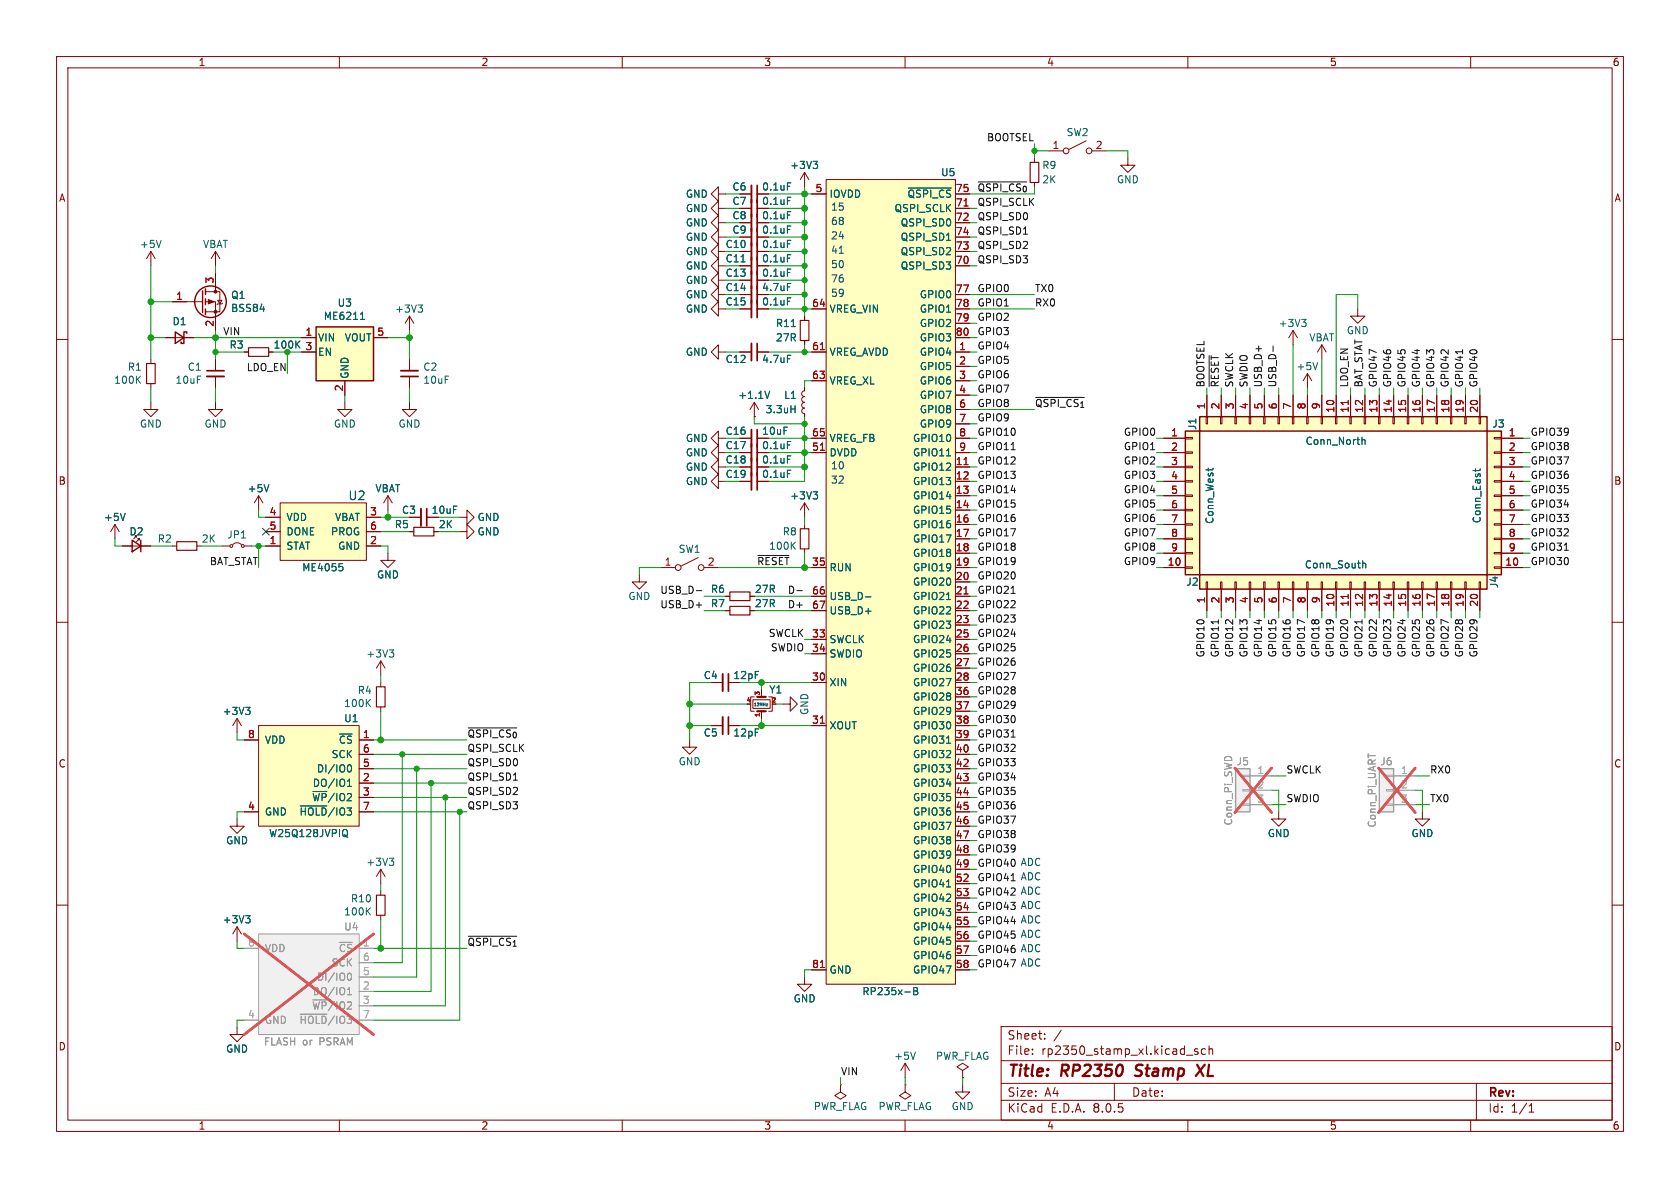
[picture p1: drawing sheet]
<svg xmlns="http://www.w3.org/2000/svg" width="297mm" height="210mm" viewBox="0 0 297 210" stroke-linecap="round" stroke-linejoin="round" font-family="sans-serif">
<defs><g id="words">
<g font-size="2.8" fill="#840000">
<text x="178" y="190.9">Title:</text>
<text x="187.7" y="190.9">RP2350</text>
<text x="201.6" y="190.9">Stamp</text>
<text x="213.3" y="190.9">XL</text>
</g>
<text font-size="2.1" fill="#006464" x="61.5" y="88.6">U2</text>
<g font-size="2.1" fill="#840000">
<text x="178" y="184">Sheet:</text>
<text x="178" y="186.7">File:</text>
<text x="184.1" y="186.7">rp2350_stamp_xl.kicad_sch</text>
<text x="178" y="196.9">KiCad</text>
<text x="178" y="194.1">Size:</text>
<text x="184.7" y="194.1">A4</text>
<text x="185.7" y="196.9">E.D.A.</text>
<text x="193.3" y="196.9">8.0.5</text>
<text x="200" y="194.1">Date:</text>
<text x="263" y="194.3">Rev:</text>
<text x="263" y="196.9">Id:</text>
<text x="267.1" y="196.9">1/1</text>
</g>
<g font-size="1.8" fill="#840000">
<text x="35" y="11.9">1</text>
<text x="85" y="11.9">2</text>
<text x="135" y="11.9">3</text>
<text x="185" y="11.9">4</text>
<text x="235" y="11.9">5</text>
<text x="285" y="11.9">6</text>
<text x="10.3" y="35.9">A</text>
<text x="285.3" y="35.9">A</text>
<text x="10.3" y="85.9">B</text>
<text x="285.3" y="85.9">B</text>
<text x="10.3" y="135.9">C</text>
<text x="285.3" y="135.9">C</text>
<text x="10.3" y="185.9">D</text>
<text x="285.3" y="185.9">D</text>
<text x="35" y="199.9">1</text>
<text x="85" y="199.9">2</text>
<text x="135" y="199.9">3</text>
<text x="185" y="199.9">4</text>
<text x="235" y="199.9">5</text>
<text x="285" y="199.9">6</text>
</g>
<g font-size="1.8" fill="#0f0f0f">
<text x="174.4" y="25.1">BOOTSEL</text>
<text x="172.7" y="36.5">QSPI_SCLK</text>
<text x="172.7" y="39">QSPI_SD0</text>
<text x="172.7" y="41.6">QSPI_SD1</text>
<text x="172.7" y="44.1">QSPI_SD2</text>
<text x="172.7" y="46.6">QSPI_SD3</text>
<text x="172.7" y="51.7">GPIO0</text>
<text x="182.9" y="51.7">TX0</text>
<text x="39.4" y="59.3">VIN</text>
<text x="172.7" y="56.8">GPIO2</text>
<text x="172.7" y="54.3">GPIO1</text>
<text x="172.7" y="59.3">GPIO3</text>
<text x="182.9" y="54.3">RX0</text>
<text x="43.5" y="65.7">LDO_EN</text>
<text x="172.7" y="64.4">GPIO5</text>
<text x="172.7" y="61.9">GPIO4</text>
<text x="172.7" y="69.5">GPIO7</text>
<text x="172.7" y="67">GPIO6</text>
<text x="213" y="68.6" transform="rotate(-90 213 68.6)">BOOTSEL</text>
<text x="215.6" y="68.6" transform="rotate(-90 215.6 68.6)">~{RESET}</text>
<text x="218.1" y="68.6" transform="rotate(-90 218.1 68.6)">SWCLK</text>
<text x="220.6" y="68.6" transform="rotate(-90 220.6 68.6)">SWDIO</text>
<text x="223.2" y="68.6" transform="rotate(-90 223.2 68.6)">USB_D+</text>
<text x="225.7" y="68.6" transform="rotate(-90 225.7 68.6)">USB_D-</text>
<text x="238.4" y="68.6" transform="rotate(-90 238.4 68.6)">LDO_EN</text>
<text x="241" y="68.6" transform="rotate(-90 241 68.6)">BAT_STAT</text>
<text x="243.5" y="68.6" transform="rotate(-90 243.5 68.6)">GPIO47</text>
<text x="246" y="68.6" transform="rotate(-90 246 68.6)">GPIO46</text>
<text x="248.6" y="68.6" transform="rotate(-90 248.6 68.6)">GPIO45</text>
<text x="251.1" y="68.6" transform="rotate(-90 251.1 68.6)">GPIO44</text>
<text x="253.7" y="68.6" transform="rotate(-90 253.7 68.6)">GPIO43</text>
<text x="256.2" y="68.6" transform="rotate(-90 256.2 68.6)">GPIO42</text>
<text x="258.7" y="68.6" transform="rotate(-90 258.7 68.6)">GPIO41</text>
<text x="261.3" y="68.6" transform="rotate(-90 261.3 68.6)">GPIO40</text>
<text x="172.7" y="77.1">GPIO10</text>
<text x="172.7" y="74.6">GPIO9</text>
<text x="172.7" y="72">GPIO8</text>
<text x="182.9" y="72">~{QSPI_CS_{1}}</text>
<text x="198.6" y="77.1">GPIO0</text>
<text x="270.5" y="77.1">GPIO39</text>
<text x="172.7" y="79.7">GPIO11</text>
<text x="172.7" y="82.2">GPIO12</text>
<text x="198.6" y="79.7">GPIO1</text>
<text x="198.6" y="82.2">GPIO2</text>
<text x="270.5" y="79.7">GPIO38</text>
<text x="270.5" y="82.2">GPIO37</text>
<text x="172.7" y="87.3">GPIO14</text>
<text x="172.7" y="89.8">GPIO15</text>
<text x="172.7" y="84.7">GPIO13</text>
<text x="198.6" y="89.8">GPIO5</text>
<text x="198.6" y="84.7">GPIO3</text>
<text x="198.6" y="87.3">GPIO4</text>
<text x="270.5" y="84.7">GPIO36</text>
<text x="270.5" y="87.3">GPIO35</text>
<text x="270.5" y="89.8">GPIO34</text>
<text x="172.7" y="94.9">GPIO17</text>
<text x="172.7" y="92.4">GPIO16</text>
<text x="198.6" y="94.9">GPIO7</text>
<text x="198.6" y="92.4">GPIO6</text>
<text x="270.5" y="94.9">GPIO32</text>
<text x="270.5" y="92.4">GPIO33</text>
<text x="37" y="100">BAT_STAT</text>
<text x="133.8" y="100">~{RESET}</text>
<text x="172.7" y="100">GPIO19</text>
<text x="172.7" y="97.4">GPIO18</text>
<text x="198.6" y="97.4">GPIO8</text>
<text x="198.6" y="100">GPIO9</text>
<text x="270.5" y="97.4">GPIO31</text>
<text x="270.5" y="100">GPIO30</text>
<text x="116.6" y="107.6">USB_D+</text>
<text x="116.6" y="105.1">USB_D-</text>
<text x="139.2" y="105.1">D-</text>
<text x="139.2" y="107.6">D+</text>
<text x="172.7" y="102.5">GPIO20</text>
<text x="172.7" y="107.6">GPIO22</text>
<text x="172.7" y="105.1">GPIO21</text>
<text x="135.8" y="112.7">SWCLK</text>
<text x="172.7" y="110.1">GPIO23</text>
<text x="172.7" y="112.7">GPIO24</text>
<text x="136.2" y="115.2">SWDIO</text>
<text x="172.7" y="115.2">GPIO25</text>
<text x="172.7" y="117.8">GPIO26</text>
<text x="213" y="116.3" transform="rotate(-90 213 116.3)">GPIO10</text>
<text x="215.6" y="116.3" transform="rotate(-90 215.6 116.3)">GPIO11</text>
<text x="218.1" y="116.3" transform="rotate(-90 218.1 116.3)">GPIO12</text>
<text x="220.6" y="116.3" transform="rotate(-90 220.6 116.3)">GPIO13</text>
<text x="223.2" y="116.3" transform="rotate(-90 223.2 116.3)">GPIO14</text>
<text x="225.7" y="116.3" transform="rotate(-90 225.7 116.3)">GPIO15</text>
<text x="228.3" y="116.3" transform="rotate(-90 228.3 116.3)">GPIO16</text>
<text x="230.8" y="116.3" transform="rotate(-90 230.8 116.3)">GPIO17</text>
<text x="233.3" y="116.3" transform="rotate(-90 233.3 116.3)">GPIO18</text>
<text x="235.9" y="116.3" transform="rotate(-90 235.9 116.3)">GPIO19</text>
<text x="238.4" y="116.3" transform="rotate(-90 238.4 116.3)">GPIO20</text>
<text x="241" y="116.3" transform="rotate(-90 241 116.3)">GPIO21</text>
<text x="243.5" y="116.3" transform="rotate(-90 243.5 116.3)">GPIO22</text>
<text x="246" y="116.3" transform="rotate(-90 246 116.3)">GPIO23</text>
<text x="248.6" y="116.3" transform="rotate(-90 248.6 116.3)">GPIO24</text>
<text x="251.1" y="116.3" transform="rotate(-90 251.1 116.3)">GPIO25</text>
<text x="253.7" y="116.3" transform="rotate(-90 253.7 116.3)">GPIO26</text>
<text x="256.2" y="116.3" transform="rotate(-90 256.2 116.3)">GPIO27</text>
<text x="258.7" y="116.3" transform="rotate(-90 258.7 116.3)">GPIO28</text>
<text x="261.3" y="116.3" transform="rotate(-90 261.3 116.3)">GPIO29</text>
<text x="172.7" y="122.8">GPIO28</text>
<text x="172.7" y="125.4">GPIO29</text>
<text x="172.7" y="120.3">GPIO27</text>
<text x="82.5" y="130.5">~{QSPI_CS_{0}}</text>
<text x="172.7" y="130.5">GPIO31</text>
<text x="172.7" y="127.9">GPIO30</text>
<text x="82.5" y="135.5">QSPI_SD0</text>
<text x="82.5" y="133">QSPI_SCLK</text>
<text x="172.7" y="133">GPIO32</text>
<text x="172.7" y="135.5">GPIO33</text>
<text x="227.3" y="136.8">SWCLK</text>
<text x="252.7" y="136.8">RX0</text>
<text x="82.5" y="143.2">QSPI_SD3</text>
<text x="82.5" y="140.6">QSPI_SD2</text>
<text x="82.5" y="138.1">QSPI_SD1</text>
<text x="172.7" y="143.2">GPIO36</text>
<text x="172.7" y="140.6">GPIO35</text>
<text x="172.7" y="138.1">GPIO34</text>
<text x="227.3" y="141.9">SWDIO</text>
<text x="252.7" y="141.9">TX0</text>
<text x="172.7" y="145.7">GPIO37</text>
<text x="172.7" y="148.2">GPIO38</text>
<text x="172.7" y="150.8">GPIO39</text>
<text x="82.5" y="167.3">~{QSPI_CS_{1}}</text>
<text x="148.6" y="190.2">VIN</text>
</g>
<g font-size="1.8" fill="#a90000">
<text x="186" y="26.4">1</text>
<text x="193.6" y="26.4">2</text>
<text x="144.1" y="34">5</text>
<text x="168.9" y="34">75</text>
<text x="168.9" y="36.6">71</text>
<text x="168.9" y="39.1">72</text>
<text x="168.9" y="41.7">74</text>
<text x="168.9" y="46.7">70</text>
<text x="168.9" y="44.2">73</text>
<text x="31" y="53.1">1</text>
<text x="37.8" y="50.2" transform="rotate(-90 37.8 50.2)">3</text>
<text x="168.9" y="51.8">77</text>
<text x="37.8" y="57.9" transform="rotate(-90 37.8 57.9)">2</text>
<text x="53.9" y="59.4">1</text>
<text x="66.6" y="59.4">5</text>
<text x="143.5" y="54.4">64</text>
<text x="168.9" y="54.4">78</text>
<text x="168.9" y="56.9">79</text>
<text x="168.9" y="59.4">80</text>
<text x="53.9" y="62">3</text>
<text x="143.5" y="62">61</text>
<text x="169.5" y="62">1</text>
<text x="169.5" y="64.5">2</text>
<text x="60.7" y="69.3" transform="rotate(-90 60.7 69.3)">2</text>
<text x="143.5" y="67.1">63</text>
<text x="169.5" y="67.1">3</text>
<text x="169.5" y="69.6">4</text>
<text x="143.5" y="77.2">65</text>
<text x="169.5" y="72.1">6</text>
<text x="169.5" y="74.7">7</text>
<text x="169.5" y="77.2">8</text>
<text x="206.9" y="77.2">1</text>
<text x="213.1" y="72.5" transform="rotate(-90 213.1 72.5)">1</text>
<text x="215.6" y="72.5" transform="rotate(-90 215.6 72.5)">2</text>
<text x="218.2" y="72.5" transform="rotate(-90 218.2 72.5)">3</text>
<text x="220.7" y="72.5" transform="rotate(-90 220.7 72.5)">4</text>
<text x="223.3" y="72.5" transform="rotate(-90 223.3 72.5)">5</text>
<text x="225.8" y="72.5" transform="rotate(-90 225.8 72.5)">6</text>
<text x="228.3" y="72.5" transform="rotate(-90 228.3 72.5)">7</text>
<text x="230.9" y="72.5" transform="rotate(-90 230.9 72.5)">8</text>
<text x="233.4" y="72.5" transform="rotate(-90 233.4 72.5)">9</text>
<text x="236" y="73.1" transform="rotate(-90 236 73.1)">10</text>
<text x="238.5" y="73.1" transform="rotate(-90 238.5 73.1)">11</text>
<text x="241" y="73.1" transform="rotate(-90 241 73.1)">12</text>
<text x="243.6" y="73.1" transform="rotate(-90 243.6 73.1)">13</text>
<text x="246.1" y="73.1" transform="rotate(-90 246.1 73.1)">14</text>
<text x="248.7" y="73.1" transform="rotate(-90 248.7 73.1)">15</text>
<text x="251.2" y="73.1" transform="rotate(-90 251.2 73.1)">16</text>
<text x="253.7" y="73.1" transform="rotate(-90 253.7 73.1)">17</text>
<text x="256.3" y="73.1" transform="rotate(-90 256.3 73.1)">18</text>
<text x="258.8" y="73.1" transform="rotate(-90 258.8 73.1)">19</text>
<text x="261.4" y="73.1" transform="rotate(-90 261.4 73.1)">20</text>
<text x="266.6" y="77.2">1</text>
<text x="143.5" y="79.8">51</text>
<text x="168.9" y="82.3">11</text>
<text x="169.5" y="79.8">9</text>
<text x="206.9" y="79.8">2</text>
<text x="206.9" y="82.3">3</text>
<text x="266.6" y="79.8">2</text>
<text x="266.6" y="82.3">3</text>
<text x="168.9" y="84.8">12</text>
<text x="168.9" y="87.4">13</text>
<text x="168.9" y="89.9">14</text>
<text x="206.9" y="84.8">4</text>
<text x="206.9" y="87.4">5</text>
<text x="206.9" y="89.9">6</text>
<text x="266.6" y="84.8">4</text>
<text x="266.6" y="87.4">5</text>
<text x="266.6" y="89.9">6</text>
<text x="47.6" y="91.2">4</text>
<text x="47.6" y="93.7">5</text>
<text x="65.3" y="91.2">3</text>
<text x="65.3" y="93.7">6</text>
<text x="168.9" y="92.5">16</text>
<text x="168.9" y="95">17</text>
<text x="206.9" y="92.5">7</text>
<text x="206.9" y="95">8</text>
<text x="266.6" y="92.5">7</text>
<text x="266.6" y="95">8</text>
<text x="47.6" y="96.3">1</text>
<text x="65.3" y="96.3">2</text>
<text x="117.4" y="100.1">1</text>
<text x="125" y="100.1">2</text>
<text x="143.5" y="100.1">35</text>
<text x="168.9" y="97.5">18</text>
<text x="168.9" y="100.1">19</text>
<text x="206.3" y="100.1">10</text>
<text x="206.9" y="97.5">9</text>
<text x="266" y="100.1">10</text>
<text x="266.6" y="97.5">9</text>
<text x="143.5" y="105.2">66</text>
<text x="143.5" y="107.7">67</text>
<text x="168.9" y="102.6">20</text>
<text x="168.9" y="105.2">21</text>
<text x="168.9" y="107.7">22</text>
<text x="213.1" y="106.8" transform="rotate(-90 213.1 106.8)">1</text>
<text x="215.6" y="106.8" transform="rotate(-90 215.6 106.8)">2</text>
<text x="218.2" y="106.8" transform="rotate(-90 218.2 106.8)">3</text>
<text x="220.7" y="106.8" transform="rotate(-90 220.7 106.8)">4</text>
<text x="223.3" y="106.8" transform="rotate(-90 223.3 106.8)">5</text>
<text x="225.8" y="106.8" transform="rotate(-90 225.8 106.8)">6</text>
<text x="228.3" y="106.8" transform="rotate(-90 228.3 106.8)">7</text>
<text x="230.9" y="106.8" transform="rotate(-90 230.9 106.8)">8</text>
<text x="233.4" y="106.8" transform="rotate(-90 233.4 106.8)">9</text>
<text x="236" y="107.4" transform="rotate(-90 236 107.4)">10</text>
<text x="238.5" y="107.4" transform="rotate(-90 238.5 107.4)">11</text>
<text x="241" y="107.4" transform="rotate(-90 241 107.4)">12</text>
<text x="243.6" y="107.4" transform="rotate(-90 243.6 107.4)">13</text>
<text x="246.1" y="107.4" transform="rotate(-90 246.1 107.4)">14</text>
<text x="248.7" y="107.4" transform="rotate(-90 248.7 107.4)">15</text>
<text x="251.2" y="107.4" transform="rotate(-90 251.2 107.4)">16</text>
<text x="253.7" y="107.4" transform="rotate(-90 253.7 107.4)">17</text>
<text x="256.3" y="107.4" transform="rotate(-90 256.3 107.4)">18</text>
<text x="258.8" y="107.4" transform="rotate(-90 258.8 107.4)">19</text>
<text x="261.4" y="107.4" transform="rotate(-90 261.4 107.4)">20</text>
<text x="143.5" y="112.8">33</text>
<text x="168.9" y="110.2">23</text>
<text x="168.9" y="112.8">25</text>
<text x="143.5" y="115.3">34</text>
<text x="168.9" y="115.3">26</text>
<text x="168.9" y="117.9">27</text>
<text x="143.5" y="120.4">30</text>
<text x="168.9" y="120.4">28</text>
<text x="168.9" y="122.9">36</text>
<text x="168.9" y="125.5">37</text>
<text x="43.7" y="130.6">8</text>
<text x="64.1" y="130.6">1</text>
<text x="143.5" y="128">31</text>
<text x="168.9" y="128">38</text>
<text x="168.9" y="130.6">39</text>
<text x="64.1" y="135.6">5</text>
<text x="64.1" y="133.1">6</text>
<text x="168.9" y="133.1">40</text>
<text x="168.9" y="135.6">42</text>
<text x="43.7" y="143.3">4</text>
<text x="64.1" y="138.2">2</text>
<text x="64.1" y="140.7">3</text>
<text x="64.1" y="143.3">7</text>
<text x="168.9" y="138.2">43</text>
<text x="168.9" y="140.7">44</text>
<text x="168.9" y="143.3">45</text>
<text x="168.9" y="145.8">46</text>
<text x="168.9" y="148.3">47</text>
<text x="168.9" y="150.9">48</text>
<text x="168.9" y="153.4">49</text>
<text x="168.9" y="156">52</text>
<text x="168.9" y="158.5">53</text>
<text x="168.9" y="161">54</text>
<text x="168.9" y="163.6">55</text>
<text x="168.9" y="166.1">56</text>
<text x="143.5" y="171.2">81</text>
<text x="168.9" y="168.7">57</text>
<text x="168.9" y="171.2">58</text>
</g>
<g font-size="1.8" fill="#006464">
<text x="188.5" y="24.3">SW2</text>
<text x="121.2" y="35.2">GND</text>
<text x="129.4" y="33.9">C6</text>
<text x="134.6" y="33.9">0.1uF</text>
<text x="139.6" y="30.1">+3V3</text>
<text x="146.6" y="35.2">IOVDD</text>
<text x="160.3" y="35.2">~{QSPI_CS}</text>
<text x="166.3" y="31.3">U5</text>
<text x="184.2" y="30.1">R9</text>
<text x="184.2" y="32.6">2K</text>
<text x="197.4" y="32.6">GND</text>
<text x="121.2" y="37.7">GND</text>
<text x="121.2" y="40.2">GND</text>
<text x="129.4" y="41.5">C9</text>
<text x="129.4" y="36.4">C7</text>
<text x="129.4" y="39">C8</text>
<text x="134.6" y="41.5">0.1uF</text>
<text x="134.6" y="36.4">0.1uF</text>
<text x="134.6" y="39">0.1uF</text>
<text x="158" y="37.7">QSPI_SCLK</text>
<text x="159.1" y="40.2">QSPI_SD0</text>
<text x="24.6" y="44">+5V</text>
<text x="35.8" y="44">VBAT</text>
<text x="121.2" y="47.9">GND</text>
<text x="121.2" y="45.3">GND</text>
<text x="121.2" y="42.8">GND</text>
<text x="128.2" y="46.6">C11</text>
<text x="128.2" y="44">C10</text>
<text x="134.6" y="46.6">0.1uF</text>
<text x="134.6" y="44">0.1uF</text>
<text x="159.1" y="47.9">QSPI_SD3</text>
<text x="159.1" y="45.3">QSPI_SD2</text>
<text x="159.1" y="42.8">QSPI_SD1</text>
<text x="40.8" y="53">Q1</text>
<text x="121.2" y="50.4">GND</text>
<text x="121.2" y="52.9">GND</text>
<text x="128.2" y="51.7">C14</text>
<text x="128.2" y="49.1">C13</text>
<text x="134.6" y="51.7">4.7uF</text>
<text x="134.6" y="49.1">0.1uF</text>
<text x="162.5" y="52.9">GPIO0</text>
<text x="30.4" y="57.7">D1</text>
<text x="40.8" y="55.3">BSS84</text>
<text x="57.1" y="56.7">ME6211</text>
<text x="59.6" y="54.4">U3</text>
<text x="69.7" y="55.5">+3V3</text>
<text x="121.2" y="55.5">GND</text>
<text x="128.2" y="54.2">C15</text>
<text x="134.6" y="54.2">0.1uF</text>
<text x="137.1" y="58">R11</text>
<text x="146.6" y="55.5">VREG_VIN</text>
<text x="162.5" y="55.5">GPIO1</text>
<text x="162.5" y="58">GPIO2</text>
<text x="226" y="58">+3V3</text>
<text x="238" y="59.3">GND</text>
<text x="22.5" y="65.7">R1</text>
<text x="33.1" y="65.7">C1</text>
<text x="40.5" y="61.8">R3</text>
<text x="48.3" y="61.8">100K</text>
<text x="56.1" y="60.6">VIN</text>
<text x="56.1" y="63.1">EN</text>
<text x="60.9" y="60.6">VOUT</text>
<text x="74.7" y="65.7">C2</text>
<text x="121.2" y="63.1">GND</text>
<text x="128.2" y="64.4">C12</text>
<text x="134.6" y="64.4">4.7uF</text>
<text x="137.1" y="60.6">27R</text>
<text x="146.6" y="63.1">VREG_AVDD</text>
<text x="162.5" y="63.1">GPIO4</text>
<text x="162.5" y="65.6">GPIO5</text>
<text x="162.5" y="60.6">GPIO3</text>
<text x="229.1" y="65.6">+5V</text>
<text x="231.4" y="60.6">VBAT</text>
<text x="20.1" y="68">100K</text>
<text x="30.9" y="68">10uF</text>
<text x="61.8" y="67.1" transform="rotate(-90 61.8 67.1)">GND</text>
<text x="74.7" y="68">10uF</text>
<text x="130.4" y="70.7">+1.1V</text>
<text x="138.5" y="70.7">L1</text>
<text x="146.6" y="68.2">VREG_XL</text>
<text x="162.5" y="68.2">GPIO6</text>
<text x="162.5" y="70.7">GPIO7</text>
<text x="24.6" y="75.8">GND</text>
<text x="36.1" y="75.8">GND</text>
<text x="58.9" y="75.8">GND</text>
<text x="70.4" y="75.8">GND</text>
<text x="128.2" y="77.1">C16</text>
<text x="134.6" y="77.1">10uF</text>
<text x="135.3" y="73.3">3.3uH</text>
<text x="162.5" y="73.3">GPIO8</text>
<text x="162.5" y="75.8">GPIO9</text>
<text x="211.7" y="76.1" transform="rotate(-90 211.7 76.1)">J1</text>
<text x="263.7" y="75.8">J3</text>
<text x="121.2" y="78.3">GND</text>
<text x="121.2" y="80.9">GND</text>
<text x="121.2" y="83.4">GND</text>
<text x="128.2" y="82.1">C18</text>
<text x="128.2" y="79.6">C17</text>
<text x="134.6" y="82.1">0.1uF</text>
<text x="134.6" y="79.6">0.1uF</text>
<text x="146.6" y="80.9">DVDD</text>
<text x="146.6" y="78.3">VREG_FB</text>
<text x="161.3" y="83.4">GPIO12</text>
<text x="161.3" y="78.3">GPIO10</text>
<text x="161.3" y="80.9">GPIO11</text>
<text x="230.7" y="78.8">Conn_North</text>
<text x="43.7" y="87.2">+5V</text>
<text x="66.3" y="87.2">VBAT</text>
<text x="121.2" y="86">GND</text>
<text x="128.2" y="84.7">C19</text>
<text x="134.6" y="84.7">0.1uF</text>
<text x="139.6" y="88.5">+3V3</text>
<text x="161.3" y="86">GPIO13</text>
<text x="161.3" y="88.5">GPIO14</text>
<text x="18.3" y="92.3">+5V</text>
<text x="22.8" y="94.8">D2</text>
<text x="40.1" y="95.4">JP1</text>
<text x="50.5" y="92.3">VDD</text>
<text x="50.5" y="94.8">DONE</text>
<text x="58.4" y="94.8">PROG</text>
<text x="59.1" y="92.3">VBAT</text>
<text x="69.7" y="93.6">R5</text>
<text x="71" y="91">C3</text>
<text x="76.2" y="91">10uF</text>
<text x="77.5" y="93.6">2K</text>
<text x="84.3" y="92.3">GND</text>
<text x="84.3" y="94.8">GND</text>
<text x="138.3" y="94.8">R8</text>
<text x="161.3" y="91">GPIO15</text>
<text x="161.3" y="93.6">GPIO16</text>
<text x="214.7" y="92.7" transform="rotate(-90 214.7 92.7)">Conn_West</text>
<text x="262" y="92.6" transform="rotate(-90 262 92.6)">Conn_East</text>
<text x="27.8" y="96.1">R2</text>
<text x="35.6" y="96.1">2K</text>
<text x="50.5" y="97.4">STAT</text>
<text x="53.3" y="101.2">ME4055</text>
<text x="59.7" y="97.4">GND</text>
<text x="119.9" y="97.9">SW1</text>
<text x="135.9" y="97.4">100K</text>
<text x="146.6" y="101.2">RUN</text>
<text x="161.3" y="96.1">GPIO17</text>
<text x="161.3" y="98.7">GPIO18</text>
<text x="161.3" y="101.2">GPIO19</text>
<text x="230.6" y="100.7">Conn_South</text>
<text x="66.5" y="102.5">GND</text>
<text x="111" y="106.3">GND</text>
<text x="125.6" y="105">R6</text>
<text x="125.6" y="107.5">R7</text>
<text x="133.4" y="105">27R</text>
<text x="133.4" y="107.5">27R</text>
<text x="146.6" y="106.3">USB_D-</text>
<text x="161.3" y="103.7">GPIO20</text>
<text x="161.3" y="106.3">GPIO21</text>
<text x="209.6" y="103.7">J2</text>
<text x="265" y="104.1" transform="rotate(-90 265 104.1)">J4</text>
<text x="146.6" y="113.9">SWCLK</text>
<text x="146.6" y="108.8">USB_D+</text>
<text x="161.3" y="108.8">GPIO22</text>
<text x="161.3" y="111.4">GPIO23</text>
<text x="161.3" y="113.9">GPIO24</text>
<text x="64.7" y="116.4">+3V3</text>
<text x="146.6" y="116.4">SWDIO</text>
<text x="161.3" y="116.4">GPIO25</text>
<text x="161.3" y="119">GPIO26</text>
<text x="60.7" y="125.2">100K</text>
<text x="63.1" y="122.9">R4</text>
<text x="124.3" y="120.2">C4</text>
<text x="129.5" y="120.2">12pF</text>
<text x="135.9" y="122.8">Y1</text>
<text x="146.6" y="121.5">XIN</text>
<text x="161.3" y="121.5">GPIO27</text>
<text x="161.3" y="124.1">GPIO28</text>
<text x="39.3" y="126.6">+3V3</text>
<text x="46.7" y="131.7">VDD</text>
<text x="59.8" y="131.7">~{CS}</text>
<text x="60.7" y="127.9">U1</text>
<text x="124.3" y="130.4">C5</text>
<text x="129.5" y="130.4">12pF</text>
<text x="143.1" y="126.5" transform="rotate(-90 143.1 126.5)">GND</text>
<text x="146.6" y="129.1">XOUT</text>
<text x="161.3" y="126.6">GPIO29</text>
<text x="161.3" y="129.1">GPIO30</text>
<text x="161.3" y="131.7">GPIO31</text>
<text x="55.9" y="136.8">DI/IO0</text>
<text x="58.5" y="134.2">SCK</text>
<text x="119.9" y="135.5">GND</text>
<text x="161.3" y="134.2">GPIO32</text>
<text x="161.3" y="136.8">GPIO33</text>
<text x="55.1" y="141.8">~{WP}/IO2</text>
<text x="55.2" y="139.3">DO/IO1</text>
<text x="161.3" y="139.3">GPIO34</text>
<text x="161.3" y="141.8">GPIO35</text>
<text x="39.9" y="149.5">GND</text>
<text x="46.7" y="144.4">GND</text>
<text x="47.5" y="148.2">W25Q128JVPIQ</text>
<text x="52.8" y="144.4">~{HOLD}/IO3</text>
<text x="161.3" y="144.4">GPIO36</text>
<text x="161.3" y="146.9">GPIO37</text>
<text x="161.3" y="149.5">GPIO38</text>
<text x="224" y="148.2">GND</text>
<text x="249.4" y="148.2">GND</text>
<text x="64.7" y="153.3">+3V3</text>
<text x="161.3" y="152">GPIO39</text>
<text x="161.3" y="154.5">GPIO40</text>
<text x="61.9" y="159.7">R10</text>
<text x="161.3" y="157.1">GPIO41</text>
<text x="161.3" y="159.6">GPIO42</text>
<text x="39.3" y="163.4">+3V3</text>
<text x="60.7" y="162">100K</text>
<text x="161.3" y="162.2">GPIO43</text>
<text x="161.3" y="164.7">GPIO44</text>
<text x="161.3" y="167.2">GPIO45</text>
<text x="146.6" y="172.3">GND</text>
<text x="161.3" y="169.8">GPIO46</text>
<text x="161.3" y="172.3">GPIO47</text>
<text x="140.2" y="177.4">GND</text>
<text x="152.4" y="176.1">RP235x-B</text>
<text x="39.9" y="186.3">GND</text>
<text x="158" y="187.6">+5V</text>
<text x="165.4" y="187.6">PWR_FLAG</text>
<text x="143.8" y="196.4">PWR_FLAG</text>
<text x="155.2" y="196.4">PWR_FLAG</text>
<text x="168.1" y="196.4">GND</text>
</g>
<text font-size="1.8" fill="#009600" x="172.7" y="33.9">~{QSPI_CS_{0}}</text>
<g font-size="1.8" fill="#0000c2">
<text x="146.8" y="40">68</text>
<text x="146.8" y="37.4">15</text>
<text x="146.8" y="42.5">24</text>
<text x="146.8" y="45.1">41</text>
<text x="146.8" y="47.6">50</text>
<text x="146.8" y="50.1">76</text>
<text x="146.8" y="52.7">59</text>
<text x="146.8" y="83.2">10</text>
<text x="146.8" y="85.7">32</text>
<text x="172.7" y="153.3">GPIO40 ADC</text>
<text x="172.7" y="155.9">GPIO41 ADC</text>
<text x="172.7" y="158.4">GPIO42 ADC</text>
<text x="172.7" y="160.9">GPIO43 ADC</text>
<text x="172.7" y="166">GPIO45 ADC</text>
<text x="172.7" y="163.5">GPIO44 ADC</text>
<text x="172.7" y="168.6">GPIO46 ADC</text>
<text x="172.7" y="171.1">GPIO47 ADC</text>
</g>
<g font-size="1.8" fill="#989898">
<text x="218.5" y="135.5">J5</text>
<text x="243.9" y="135.5">J6</text>
<text x="218" y="146" transform="rotate(-90 218 146)">Conn_Pi_SWD</text>
<text x="243.4" y="146.4" transform="rotate(-90 243.4 146.4)">Conn_Pi_UART</text>
<text x="60.7" y="164.7">U4</text>
<text x="46.7" y="168.5">VDD</text>
<text x="55.9" y="173.6">DI/IO0</text>
<text x="58.5" y="171">SCK</text>
<text x="59.8" y="168.5">~{CS}</text>
<text x="55.1" y="178.7">~{WP}/IO2</text>
<text x="55.2" y="176.1">DO/IO1</text>
<text x="46.6" y="185">FLASH or</text>
<text x="46.7" y="181.2">GND</text>
<text x="52.8" y="181.2">~{HOLD}/IO3</text>
<text x="56.6" y="185">PSRAM</text>
</g>
<g font-size="1.8" fill="#aaa">
<text x="222.2" y="136.9">1</text>
<text x="247.6" y="136.9">1</text>
<text x="222.2" y="139.4">2</text>
<text x="222.2" y="142">3</text>
<text x="247.6" y="139.4">2</text>
<text x="247.6" y="142">3</text>
<text x="43.7" y="167.4">8</text>
<text x="64.1" y="167.4">1</text>
<text x="64.1" y="172.5">5</text>
<text x="64.1" y="169.9">6</text>
<text x="64.1" y="175">2</text>
<text x="64.1" y="177.5">3</text>
<text x="43.7" y="180.1">4</text>
<text x="64.1" y="180.1">7</text>
</g>
<g font-size="1.1" fill="#a90000">
<text x="131.9" y="124.2">4</text>
<text x="134.4" y="123.1" transform="rotate(-90 134.4 123.1)">3</text>
<text x="136.3" y="124.2">2</text>
<text x="134.4" y="126.9" transform="rotate(-90 134.4 126.9)">1</text>
</g>
<text font-size=".7" fill="#0000c2" x="133" y="124.8">12MHz</text>
</g></defs>
<g fill="none" stroke="#840000" stroke-width=".18">
<path d="M10 10h277v190h-277zM12 12h273v186h-273zM60 10v2M110 10v2M160 10v2M210 10v2M260 10v2M10 60h2M26.7 44.5l-.8 1.2M26.7 44.5v2.5M26.7 44.5l.7 1.2M285 60h2"/>
<path d="M10 110h2M285 110h2M10 160h2M67.3 157.5v.7M285 160h2M67.3 161.8v.8M60 198v2M110 198v2M160 198v2M177 181.5h108v16.5h-108zM177 194.5h108M177 191.5h108"/>
<path d="M177 187.5h108M182.5 186.3v.1M182.5 185.5v.1M184.7 183.6v.1M184.7 182.8v.1M187.6 182.1l-1.3 2M197 191.5v3M209.7 186.5h1.2M210 198v2M211.7 185.5l-.3-.1-.2 .2v.2l.5 .2v.3h-.5M213.1 185.5l-.4-.1-.3 .3v.4l.1 .2h.6M213.7 185.5l.3-.1 .3 .1 .1 .9"/>
<path d="M213.7 184.9v1.5M260 198v2M261 191.5v6.5M270.3 196.6h.9M270.3 195.5l.4-.4v1.5"/>
</g>
<path d="M200.6 190.1l.3 .1M201 188.4l-.2 .2 .1 .4M211.6 188.2l1.1 2M213 188.2l-1.6 2" fill="none" stroke="#840000" stroke-width=".4"/>
<path d="M66.5 158.2h1.6v3.6h-1.6z" fill="none" stroke="#840000" stroke-width=".2"/>
<path d="M28.5 42.5l-.4 1.3M64.9 161l.6 .7M65.5 160.5l-.7 .7" fill="none" stroke="#006464" stroke-width=".18"/>
<path d="M146 31.8h22.9v142.2h-22.9z" fill="#ffffc2"/>
<g fill="none" stroke="#840000" stroke-width=".18">
<path d="M143.5 34.3h2.5M146 31.8h22.9v142.2h-22.9zM168.9 34.3h2.5M168.9 36.8h2.5M168.9 39.4h2.5M182.9 27.9v.8M185.4 26.7h2.6M192 24.9l-3 1.5M193 26.7h2.6M30.5 53.3h5.3M36.3 53.3h1.8v5.1M36.3 51.6h2.6v3.5h-2.6"/>
<path d="M38.1 44.5l-.8 1.2M38.1 44.5v2.5M38.1 48.3v3.3M38.1 44.5l.8 1.2M38.5 53.1h.7l-.3 .6zM39.4 53.6l-.2 .1h-.7l-.1 .1M72.4 55.9l-.8 1.3M72.4 55.9v2.5M72.4 55.9l.8 1.3M127 49.5v-1.2l-1.3 1.2 1.3 1.3v-1.3h1.3M130.8 52.1h2M133.9 52.1h2"/>
<path d="M143.5 54.6h2.5M168.9 54.6h2.5M168.9 47h2.5M168.9 44.5h2.5M168.9 41.9h2.5M168.9 52.1h2.5M168.9 57.2h2.5M168.9 59.7h2.5M43.2 62.2h.7M47.5 62.2h.8M143.5 62.2h2.5M143.5 67.3h2.5"/>
<path d="M143.5 77.5h2.5M168.9 62.2h2.5M168.9 64.8h2.5M168.9 67.3h2.5M168.9 69.9h2.5M168.9 72.4h2.5M168.9 74.9h2.5M168.9 77.5h2.5M68.6 97.8v1.3h-1.3l1.3 1.2 1.2-1.2h-1.2M143.5 80h2.5M168.9 82.6h2.5M168.9 85.1h2.5"/>
<path d="M168.9 87.6h2.5M168.9 90.2h2.5M168.9 92.7h2.5M168.9 95.3h2.5M168.9 97.8h2.5M168.9 80h2.5M113 101.6v1.3h-1.2l1.2 1.2 1.3-1.2h-1.3M143.5 100.3h2.5M143.5 105.4h2.5M143.5 108h2.5M143.5 113h2.5M143.5 115.6h2.5"/>
<path d="M168.9 100.3h2.5M168.9 102.9h2.5M168.9 105.4h2.5M168.9 108h2.5M168.9 110.5h2.5M168.9 113h2.5M168.9 115.6h2.5M168.9 118.1h2.5M121.9 130.8v1.3h1.3l-1.3 1.3-1.3-1.3h1.3M133.1 123.7h3v1.5h-3zM133.3 123.2h-.6v2.5h.6M134.6 121.9v1.3"/>
<path d="M134.6 125.7v1.3M135.9 123.2h.6v2.5h-.6M143.5 120.7h2.5M143.5 128.3h2.5M168.9 120.7h2.5M168.9 128.3h2.5M168.9 123.2h2.5M168.9 125.7h2.5M168.9 130.8h2.5M168.9 133.4h2.5M168.9 135.9h2.5M168.9 138.4h2.5"/>
<path d="M168.9 141h2.5M168.9 143.5h2.5M168.9 146.1h2.5M168.9 148.6h2.5M168.9 151.1h2.5M168.9 153.7h2.5M168.9 156.2h2.5M168.9 158.8h2.5M143.5 171.5h2.5M168.9 161.3h2.5M168.9 163.8h2.5M168.9 166.4h2.5"/>
<path d="M168.9 168.9h2.5M168.9 171.5h2.5"/>
<circle cx="188.5" cy="26.7" r=".51"/>
<circle cx="192.5" cy="26.7" r=".51"/>
</g>
<path d="M170.4 36.4h.7M145 79.6h.7M145 61.8h.7M170.4 82.1h.7M170.4 105h.7M145 127.9h.7M145 171h.7" fill="none" stroke="#a90000" stroke-width=".18"/>
<g fill="none" stroke="#006464" stroke-width=".18">
<path d="M160.6 33.2h7.6M73.9 53.9h.8l-.4 .5M74.4 54.4l.3 .2v.3l-.3 .3M139.2 50.1h.6M167.3 42.5h.8M52.5 60.8l.5 .7M53 60.3l-.7 .7M167.3 80.6h.8M153 105.5h1M167.3 106h.8M167.3 131.4h.8M167.3 156.8h.8"/>
<path d="M161.5 174.6h.5l.2 .2-.2 .4 .2 .1 .1 .3-.3 .2h-.5zM161.5 175.2h.5"/>
</g>
<path d="M132.8 50.5v3.1" fill="none" stroke="#840000" stroke-width=".33"/>
<path d="M133.9 50.5v3.1" fill="none" stroke="#840000" stroke-width=".3"/>
<path d="M133.9 125.7h1.5M133.9 123.2h1.5" fill="none" stroke="#840000" stroke-width=".38"/>
<path d="M182.1 28.7h1.5v3.6h-1.5zM43.9 61.5h3.6v1.5h-3.6z" fill="none" stroke="#840000" stroke-width=".2"/>
<g fill="none" stroke="#840000" stroke-width=".25">
<path d="M35.8 51.4v3.8M36.3 51.1v1M36.3 52.8v1M36.3 54.6v1"/>
<circle cx="37.2" cy="53.3" r="2.79"/>
</g>
<g fill="#840000" stroke="#840000" stroke-width=".18">
<path d="M36.8 53l1 .3-1 .4z"/>
<circle cx="38.1" cy="55.1" r=".25"/>
<circle cx="38.1" cy="51.6" r=".25"/>
</g>
<path d="M55.9 57.8h10.1v9.5h-10.1z" fill="#ffffc2"/>
<path d="M55.9 57.8h10.1v9.5h-10.1z" fill="none" stroke="#840000" stroke-width=".25"/>
<g fill="none" stroke="#840000" stroke-width=".18">
<path d="M199.4 27.9v1.3h1.3l-1.3 1.3-1.3-1.3h1.3M53.3 59.7h2.6M66 59.7h2.6M127 47v-1.3l-1.3 1.3 1.3 1.3v-1.3h1.3M127 52.1v-1.3l-1.3 1.3 1.3 1.2v-1.2h1.3M26.7 71.1v1.3h1.2l-1.2 1.3-1.3-1.3h1.3M26.7 63.5v.8M26.7 67.8v.8M38.1 71.1v1.3h1.3l-1.3 1.3-1.3-1.3h1.3M38.1 63.5v2M38.1 66.5v2.1M53.3 62.2h2.6"/>
<path d="M61 67.3v2.6"/>
</g>
<path d="M63.7 56.5h.7M64 55.4l.1-.2v1.3M24.3 67l.5 .8M24.8 66.5l-.7 .7" fill="none" stroke="#006464" stroke-width=".18"/>
<path d="M25.9 64.3h1.5v3.5h-1.5z" fill="none" stroke="#840000" stroke-width=".2"/>
<path d="M36.6 66.5h3" fill="none" stroke="#840000" stroke-width=".33"/>
<path d="M36.6 65.5h3" fill="none" stroke="#840000" stroke-width=".3"/>
<path d="M49.5 88.9h15.3v10.2h-15.3z" fill="#ffffc2"/>
<g fill="none" stroke="#840000" stroke-width=".18">
<path d="M127 36.8v-1.2l-1.3 1.2 1.3 1.3v-1.3h1.3M29.2 59.7h5.1M127 44.5v-1.3l-1.3 1.3 1.3 1.2v-1.2h1.3M72.4 63.5v2M72.4 66.5v2.1M20.3 92.7l-.7 1.3M20.3 92.7v2.6M20.3 92.7l.8 1.3M21.6 96.5h5.1M24.6 95.5v-.2h-.2h.2l-.5 .5M30.5 96.5h.7M34.8 96.5h.8"/>
<path d="M39.4 96.5h1.2M41.1 96.3a1.08 1.08 0 0 1 1.6 0M43.2 96.5h1.2M45.7 87.6l-.7 1.3M45.7 87.6v2.6M45.7 87.6l.8 1.3M47 96.5h2.5M47 91.4h2.5M47 94h2.5M49.5 88.9h15.3v10.2h-15.3zM64.8 96.5h2.5M64.8 91.4h2.5"/>
<path d="M64.8 94h2.5M72.4 91.4h2M72.4 94h.8M75.4 91.4h2.1M76.7 94h.8M81.3 91.4h1.2v1.3l1.3-1.3-1.3-1.2v1.2M81.3 94h1.2v1.3l1.3-1.3-1.3-1.3v1.3M125.7 128.3h2.1M128.8 128.3h2M148.6 191.8v1.2l1 .7-1 .6-1-.6 1-.7M148.6 191.8h.1M160 191.8v1.2l1 .7-1 .6-1-.6 1-.7"/>
<path d="M160 191.8h.1M160 188l-.7 1.2M160 188v2.5M160 188l.8 1.2M170.2 191.8v1.2h-1.3l1.3 1.3 1.2-1.3h-1.2M170.2 189.2l1-.6-1-.6-1 .6 1 .6v1.3M170.2 190.5h.1"/>
<circle cx="40.9" cy="96.5" r=".25"/>
<circle cx="42.9" cy="96.5" r=".25"/>
</g>
<path d="M22.1 90.7l-.4 1.3M47.5 85.7l-.4 1.2M60 99.6h.6M60.4 100.1l.2 .3v.3l-.2 .2M161.8 186l-.4 1.3" fill="none" stroke="#006464" stroke-width=".18"/>
<path d="M70.9 65.5h3M74.4 89.9v3.1M127.8 126.7v3.1" fill="none" stroke="#840000" stroke-width=".33"/>
<path d="M70.9 66.5h3M75.4 89.9v3.1M128.8 126.7v3.1" fill="none" stroke="#840000" stroke-width=".3"/>
<path d="M31 58.7l1.5 1-1.5 1zM33 58.9v-.2h-.5v2h-.5v-.2M23.4 95.5l1.5 1-1.5 1zM24.9 95.5v2" fill="none" stroke="#840000" stroke-width=".25"/>
<path d="M31.2 95.8h3.6v1.5h-3.6zM73.2 93.2h3.5v1.5h-3.5z" fill="none" stroke="#840000" stroke-width=".2"/>
<path d="M45.7 128.3h17.8v17.8h-17.8z" fill="#ffffc2"/>
<g fill="none" stroke="#840000" stroke-width=".18">
<path d="M127 39.4v-1.3l-1.3 1.3 1.3 1.2v-1.2h1.3M123.4 98.6l-3 1.5M116.8 100.3h2.6M124.5 100.3h2.5M128.3 105.4h.7M132.6 105.4h.7M43.2 130.8h2.5M45.7 128.3h17.8v17.8h-17.8zM63.5 130.8h2.5M63.5 138.4h2.5M63.5 135.9h2.5M63.5 133.4h2.5"/>
<path d="M43.2 143.5h2.5M63.5 141h2.5M63.5 143.5h2.5M41.9 181.6v1.3h-1.3l1.3 1.3 1.3-1.3h-1.3"/>
<circle cx="119.9" cy="100.3" r=".51"/>
<circle cx="124" cy="100.3" r=".51"/>
</g>
<path d="M61.4 139h.7M61.4 138.1l.4-.4v1.3M61.5 135.3l.2-.1a.68 .68 0 0 1 .5 .6 .68 .68 0 0 1-.5 .7l-.2-.2M53.1 142.5h4.7M60.9 146.6a.43 .43 0 0 1 .5 .5v.4l-.2 .3M61.1 147.7l.1 .1M61.2 147.8l.3 .2M61.2 147.8l-.3 .1" fill="none" stroke="#006464" stroke-width=".18"/>
<path d="M129 104.6h3.6v1.6h-3.6z" fill="none" stroke="#840000" stroke-width=".2"/>
<path d="M45.7 165.1h17.8v17.8h-17.8z" fill="#f0f0f0"/>
<path d="M43.2 167.6h2.5M45.7 165.1h17.8v17.8h-17.8zM63.5 167.6h2.5M63.5 175.3h2.5M63.5 177.8h2.5M63.5 172.7h2.5M63.5 170.2h2.5M43.2 180.3h2.5M63.5 180.3h2.5" fill="none" stroke="#a1a1a1" stroke-width=".18"/>
<path d="M53.1 179.3h4.7M61.4 175.8h.7M61.4 174.9l.4-.3v1.2M61.5 172.2l.2-.2a.68 .68 0 0 1 .5 .7 .68 .68 0 0 1-.5 .6l-.2-.1" fill="none" stroke="#989898" stroke-width=".18"/>
<path d="M43.2 165.1l22.8 17.8M66 165.1l-22.8 17.8" fill="none" stroke="#e65255" stroke-width=".46"/>
<path d="M141.5 56.6h1.5v3.6h-1.5zM141.5 93.5h1.5v3.5h-1.5zM129 107.2h3.6v1.5h-3.6zM66.5 121.4h1.6v3.6h-1.6z" fill="none" stroke="#840000" stroke-width=".2"/>
<g fill="none" stroke="#840000" stroke-width=".18">
<path d="M127 34.3v-1.3l-1.3 1.3 1.3 1.3v-1.3h1.3M130.8 36.8h2M130.8 39.4h2M130.8 34.3h2M133.9 36.8h2M133.9 39.4h2M133.9 34.3h2M142.2 30.5v2.5M142.2 30.5l-.7 1.3M142.2 30.5l.8 1.3M127 41.9v-1.3l-1.3 1.3 1.3 1.3v-1.3h1.3M127 54.6v-1.3l-1.3 1.3 1.3 1.3v-1.3h1.3"/>
<path d="M130.8 41.9h2M130.8 47h2M130.8 49.5h2M130.8 44.5h2M130.8 54.6h2M133.9 41.9h2M133.9 47h2M133.9 49.5h2M133.9 44.5h2M133.9 54.6h2M142.2 55.9v.7M61 71.1v1.3h1.2l-1.2 1.3-1.3-1.3h1.3"/>
<path d="M72.4 71.1v1.3h-1.3l1.3 1.3 1.3-1.3h-1.3M127 77.5v-1.3l-1.3 1.3 1.3 1.2v-1.2h1.3M127 62.2v-1.2l-1.3 1.2 1.3 1.3v-1.3h1.3M130.8 77.5h2M130.8 62.2h2M133.3 73.7h.1M133.3 71.1l-.7 1.3M133.3 71.1v2.6M133.3 71.1l.8 1.3M133.9 77.5h2M133.9 62.2h2M142.2 68.6v.5l-.3 .1-.2 .4 .2 .4 .3 .1-.3 .1-.1 .2v.5l.4 .2-.3 .2-.2 .3 .2 .4 .3 .1-.3 .2-.2 .3 .2 .4 .3 .1v.6"/>
<path d="M142.2 60.2v.8M68.6 87.6l-.8 1.3M68.6 87.6v2.6M68.6 87.6l.7 1.3M127 80v-1.3l-1.3 1.3 1.3 1.3v-1.3h1.3M127 85.1v-1.3l-1.3 1.3 1.3 1.3v-1.3h1.3M127 82.6v-1.3l-1.3 1.3 1.3 1.2v-1.2h1.3M130.8 85.1h2M130.8 82.6h2M130.8 80h2M133.9 85.1h2M133.9 82.6h2"/>
<path d="M133.9 80h2M142.2 88.9l.8 1.3M142.2 88.9v2.5M142.2 92.7v.8M142.2 97v.8M142.2 88.9l-.7 1.3M67.3 116.8v2.6M67.3 116.8l.8 1.3M67.3 116.8l-.8 1.3M128.3 108h.7M132.6 108h.7M41.9 127v2.5"/>
<path d="M41.9 127l-.8 1.3M41.9 127l.8 1.3M67.3 120.7v.7M67.3 125v.7M125.7 120.7h2.1M128.8 120.7h2M138.4 124.5h1.3v-1.3l1.3 1.3-1.3 1.2v-1.2M41.9 144.8v1.3h-1.3l1.3 1.2 1.3-1.2h-1.3M67.3 153.7l.8 1.2M67.3 153.7v2.5M67.3 153.7l-.8 1.2M41.9 163.8l-.8 1.3"/>
<path d="M41.9 163.8v2.6M41.9 163.8l.8 1.3M142.2 172.7v1.3h1.3l-1.3 1.3-1.2-1.3h1.2"/>
</g>
<path d="M132.8 32.8v18.3M132.8 53.1v3M132.8 60.7v3.1M132.8 75.9v10.7M127.8 119.1v3.1" fill="none" stroke="#840000" stroke-width=".33"/>
<path d="M133.9 32.8v18.3M133.9 53.1v3M133.9 60.7v3.1M133.9 75.9v10.7M128.8 119.1v3.1" fill="none" stroke="#840000" stroke-width=".3"/>
<g fill="none" stroke="#006464" stroke-width=".18">
<path d="M139.2 39.9h.6M139.2 34.9h.6M139.2 37.4h.6M139.2 32.3h.6M143.8 28.5h.7l-.4 .5M144.3 29l.2 .2v.3l-.2 .3M131 46.3h.7M139.2 45h.6M139.2 47.6h.6M139.2 42.5h.6M139.2 52.6h.6M139.9 57.7h.7"/>
<path d="M136.1 69.2l-.5 1.2M139.2 78h.6M139.2 62.8h.6M139.8 72.3h.8M140.6 71.7v1.3M139.2 83.1h.6M139.2 80.6h.6M140.1 96.4l.5 .7M140.6 95.8l-.7 .8M143.8 86.9h.7l-.4 .5M144.3 87.4l.2 .3v.3l-.2 .2M68.8 114.9h.8l-.4 .5"/>
<path d="M69.4 115.4l.2 .2v.3l-.2 .2M43.4 125h.8l-.4 .5M44 125.5l.2 .3v.3l-.2 .2M64.9 124.2l.6 .7M65.5 123.6l-.7 .8M68.8 151.7h.8l-.4 .5M69.4 152.2l.2 .2v.3l-.2 .3M43.4 161.9h.8l-.4 .5M44 162.4l.2 .2v.3l-.2 .2"/>
</g>
<path d="M262.9 76.2h2.5v25.4h-2.5z" fill="#ffffc2"/>
<g fill="none" stroke="#840000" stroke-width=".18">
<path d="M228.6 58.4l-.8 1.3M228.6 58.4v2.6M228.6 58.4l.8 1.3M240 54.6v1.3h1.3l-1.3 1.3-1.2-1.3h1.2M231.1 66l-.7 1.3M231.1 66v2.6M231.1 66l.8 1.3M233.7 61l-.8 1.2M233.7 61v2.5M233.7 61l.7 1.2M264.2 79.9h1.2v.2h-1.2zM264.2 77.3h1.2v.3h-1.2z"/>
<path d="M265.4 77.5h3.8M264.2 97.7h1.2v.2h-1.2zM264.2 95.1h1.2v.3h-1.2zM264.2 92.6h1.2v.2h-1.2zM264.2 90h1.2v.3h-1.2zM264.2 87.5h1.2v.3h-1.2zM264.2 85h1.2v.2h-1.2zM264.2 82.4h1.2v.3h-1.2zM265.4 80h3.8M265.4 82.6h3.8M265.4 85.1h3.8M265.4 87.6h3.8"/>
<path d="M265.4 90.2h3.8M265.4 92.7h3.8M265.4 95.3h3.8M265.4 97.8h3.8M264.2 100.2h1.2v.3h-1.2zM265.4 100.3h3.8"/>
</g>
<path d="M262.9 76.2h2.5v25.4h-2.5z" fill="none" stroke="#840000" stroke-width=".25"/>
<path d="M230.1 56.5h.8l-.4 .4M230.7 56.9l.2 .3v.3l-.2 .2M233 64.1l-.5 1.2M260.8 82.9v.5M261.7 82.9l-.2 .3h-1.1" fill="none" stroke="#006464" stroke-width=".18"/>
<path d="M209.5 76.2h2.6v25.4h-2.6z" fill="#ffffc2"/>
<g fill="none" stroke="#840000" stroke-width=".18">
<path d="M205.7 77.5h3.8M209.5 79.9h1.3v.2h-1.3zM209.5 77.3h1.3v.3h-1.3zM205.7 80h3.8M205.7 82.6h3.8M205.7 85.1h3.8M205.7 87.6h3.8M205.7 90.2h3.8M205.7 92.7h3.8M205.7 95.3h3.8M205.7 97.8h3.8M209.5 97.7h1.3v.2h-1.3z"/>
<path d="M209.5 95.1h1.3v.3h-1.3zM209.5 92.6h1.3v.2h-1.3zM209.5 90h1.3v.3h-1.3zM209.5 87.5h1.3v.3h-1.3zM209.5 85h1.3v.2h-1.3zM209.5 82.4h1.3v.3h-1.3zM205.7 100.3h3.8M209.5 100.2h1.3v.3h-1.3z"/>
</g>
<path d="M209.5 76.2h2.6v25.4h-2.6z" fill="none" stroke="#840000" stroke-width=".25"/>
<path d="M213.6 82.8v.4M214.4 82.8v.2" fill="none" stroke="#006464" stroke-width=".18"/>
<path d="M212.1 101.6h50.8v2.5h-50.8z" fill="#ffffc2"/>
<g fill="none" stroke="#840000" stroke-width=".18">
<path d="M213.2 102.9h.3v1.2h-.3zM213.4 104.1v3.9M215.8 102.9h.2v1.2h-.2zM215.9 104.1v3.9M218.3 102.9h.3v1.2h-.3zM218.4 104.1v3.9M220.9 102.9h.2v1.2h-.2zM221 104.1v3.9M223.4 102.9h.2v1.2h-.2zM223.5 104.1v3.9M225.9 102.9h.3v1.2h-.3zM226.1 104.1v3.9"/>
<path d="M228.5 102.9h.2v1.2h-.2zM228.6 104.1v3.9M231 102.9h.3v1.2h-.3zM231.1 104.1v3.9M233.6 102.9h.2v1.2h-.2zM233.7 104.1v3.9M236.1 102.9h.2v1.2h-.2zM236.2 104.1v3.9M238.6 102.9h.3v1.2h-.3zM238.8 104.1v3.9M241.2 102.9h.2v1.2h-.2zM241.3 104.1v3.9"/>
<path d="M243.7 102.9h.3v1.2h-.3zM243.8 104.1v3.9M246.3 102.9h.2v1.2h-.2zM246.4 104.1v3.9M248.8 102.9h.2v1.2h-.2zM248.9 104.1v3.9M251.3 102.9h.3v1.2h-.3zM251.5 104.1v3.9M253.9 102.9h.2v1.2h-.2zM254 104.1v3.9M256.4 102.9h.3v1.2h-.3zM256.5 104.1v3.9"/>
<path d="M259 102.9h.2v1.2h-.2zM259.1 104.1v3.9M261.5 102.9h.2v1.2h-.2zM261.6 104.1v3.9"/>
</g>
<path d="M212.1 101.6h50.8v2.5h-50.8z" fill="none" stroke="#840000" stroke-width=".25"/>
<path d="M238.3 105.1v.7" fill="none" stroke="#a90000" stroke-width=".18"/>
<path d="M240.9 99.7l.2-.1h.3l.1 .8" fill="none" stroke="#006464" stroke-width=".18"/>
<path d="M212.1 73.7h50.8v2.5h-50.8z" fill="#ffffc2"/>
<g fill="none" stroke="#840000" stroke-width=".18">
<path d="M213.2 73.7h.3v1.2h-.3zM213.4 69.9v3.8M215.8 73.7h.2v1.2h-.2zM215.9 69.9v3.8M218.3 73.7h.3v1.2h-.3zM218.4 69.9v3.8M220.9 73.7h.2v1.2h-.2zM221 69.9v3.8M223.4 73.7h.2v1.2h-.2zM223.5 69.9v3.8M225.9 73.7h.3v1.2h-.3zM226.1 69.9v3.8"/>
<path d="M228.5 73.7h.2v1.2h-.2zM228.6 69.9v3.8M231 73.7h.3v1.2h-.3zM231.1 69.9v3.8M233.6 73.7h.2v1.2h-.2zM233.7 69.9v3.8M236.1 73.7h.2v1.2h-.2zM236.2 69.9v3.8M238.6 73.7h.3v1.2h-.3zM238.8 69.9v3.8M241.2 73.7h.2v1.2h-.2zM241.3 69.9v3.8"/>
<path d="M243.7 73.7h.3v1.2h-.3zM243.8 69.9v3.8M246.3 73.7h.2v1.2h-.2zM246.4 69.9v3.8M248.8 73.7h.2v1.2h-.2zM248.9 69.9v3.8M251.3 73.7h.3v1.2h-.3zM251.5 69.9v3.8M253.9 73.7h.2v1.2h-.2zM254 69.9v3.8M256.4 73.7h.3v1.2h-.3zM256.5 69.9v3.8"/>
<path d="M259 73.7h.2v1.2h-.2zM259.1 69.9v3.8M261.5 73.7h.2v1.2h-.2zM261.6 69.9v3.8M226.1 143.5v1.3h1.2l-1.2 1.3-1.3-1.3h1.3"/>
</g>
<path d="M212.1 73.7h50.8v2.5h-50.8z" fill="none" stroke="#840000" stroke-width=".25"/>
<path d="M238.3 70.8v.7" fill="none" stroke="#a90000" stroke-width=".18"/>
<path d="M240.8 77.3v1.3M240.8 77.8l.2-.1 .3 .1v.8" fill="none" stroke="#006464" stroke-width=".18"/>
<path d="M243.8 135.9h2.6v7.6h-2.6z" fill="#f0f0f0"/>
<path d="M245.1 139.6h1.3v.2h-1.3zM245.1 137h1.3v.3h-1.3zM246.4 137.2h3.8M246.4 139.7h3.8M245.1 142.1h1.3v.3h-1.3zM246.4 142.2h3.8" fill="none" stroke="#a1a1a1" stroke-width=".18"/>
<path d="M243.8 135.9h2.6v7.6h-2.6z" fill="none" stroke="#a1a1a1" stroke-width=".25"/>
<path d="M243.7 135.8l6.5 7.8M250.2 135.8l-6.5 7.8" fill="none" stroke="#e65255" stroke-width=".46"/>
<path d="M218.4 135.9h2.6v7.6h-2.6z" fill="#f0f0f0"/>
<g fill="none" stroke="#a1a1a1" stroke-width=".18">
<path d="M219.7 139.6h1.3v.2h-1.3zM219.7 137h1.3v.3h-1.3zM221 137.2h3.8M221 139.7h3.8M246.4 137.2h3.8M246.4 139.7h3.8M219.7 142.1h1.3v.3h-1.3zM221 142.2h3.8M246.4 142.2h3.8M43.2 167.6h2.5M63.5 167.6h2.5M63.5 175.3h2.5"/>
<path d="M63.5 177.8h2.5M63.5 172.7h2.5M63.5 170.2h2.5M43.2 180.3h2.5M63.5 180.3h2.5"/>
</g>
<path d="M218.4 135.9h2.6v7.6h-2.6z" fill="none" stroke="#a1a1a1" stroke-width=".25"/>
<path d="M218.3 135.8l6.5 7.8M224.8 135.8l-6.5 7.8M243.7 135.8l6.5 7.8M250.2 135.8l-6.5 7.8M43.2 165.1l22.8 17.8M66 165.1l-22.8 17.8" fill="none" stroke="#e65255" stroke-width=".46"/>
<g fill="none" stroke="#840000" stroke-width=".18">
<path d="M130.8 34.3h2M130.8 36.8h2M130.8 39.4h2M133.9 34.3h2M133.9 36.8h2M133.9 39.4h2M143.5 34.3h2.5M168.9 34.3h2.5M168.9 36.8h2.5M168.9 39.4h2.5M29.2 59.7h1.8M30.5 53.3h2.5"/>
<path d="M32.5 59.7h1.8M38.1 48.3v2.5M38.1 55.9v2.5M53.3 59.7h2.6M66 59.7h2.6M130.8 54.6h2M130.8 47h2M130.8 44.5h2M130.8 41.9h2M130.8 52.1h2M130.8 49.5h2M133.9 54.6h2"/>
<path d="M133.9 47h2M133.9 44.5h2M133.9 41.9h2M133.9 52.1h2M133.9 49.5h2M142.2 55.9v.7M143.5 54.6h2.5M168.9 59.7h2.5M168.9 54.6h2.5M168.9 47h2.5M168.9 44.5h2.5M168.9 41.9h2.5"/>
<path d="M168.9 52.1h2.5M168.9 57.2h2.5M43.2 62.2h.7M47.5 62.2h.8M53.3 62.2h2.6M61 67.3v2.6M130.8 62.2h2M130.8 77.5h2M133.3 73.7h.1M133.9 62.2h2M133.9 77.5h2M142.2 60.2v.8"/>
<path d="M142.2 68.6v.5M142.2 73.2v.5M143.5 62.2h2.5M143.5 67.3h2.5M143.5 77.5h2.5M168.9 62.2h2.5M168.9 64.8h2.5M168.9 67.3h2.5M168.9 69.9h2.5M168.9 72.4h2.5M168.9 74.9h2.5M168.9 77.5h2.5"/>
<path d="M205.7 77.5h3.8M213.4 69.9v3.8M215.9 69.9v3.8M218.4 69.9v3.8M221 69.9v3.8M223.5 69.9v3.8M226.1 69.9v3.8M228.6 69.9v3.8M231.1 69.9v3.8M233.7 69.9v3.8M236.2 69.9v3.8M238.8 69.9v3.8"/>
<path d="M241.3 69.9v3.8M243.8 69.9v3.8M246.4 69.9v3.8M248.9 69.9v3.8M251.5 69.9v3.8M254 69.9v3.8M256.5 69.9v3.8M259.1 69.9v3.8M261.6 69.9v3.8M265.4 77.5h3.8M21.6 96.5h1.8M24.9 96.5h1.8"/>
<path d="M47 96.5h2.5M47 94h2.5M47 91.4h2.5M64.8 96.5h2.5M64.8 94h2.5M64.8 91.4h2.5M72.4 94h.8M72.4 91.4h2M75.4 91.4h2.1M76.7 94h.8M130.8 82.6h2M130.8 85.1h2"/>
<path d="M130.8 80h2M133.9 82.6h2M133.9 85.1h2M133.9 80h2M143.5 80h2.5M168.9 82.6h2.5M168.9 85.1h2.5M168.9 87.6h2.5M168.9 90.2h2.5M168.9 92.7h2.5M168.9 95.3h2.5M168.9 97.8h2.5"/>
<path d="M168.9 80h2.5M205.7 82.6h3.8M205.7 85.1h3.8M205.7 87.6h3.8M205.7 90.2h3.8M205.7 92.7h3.8M205.7 95.3h3.8M205.7 97.8h3.8M205.7 80h3.8M265.4 82.6h3.8M265.4 85.1h3.8M265.4 87.6h3.8"/>
<path d="M265.4 90.2h3.8M265.4 92.7h3.8M265.4 95.3h3.8M265.4 97.8h3.8M265.4 80h3.8M128.3 105.4h.7M128.3 108h.7M132.6 105.4h.7M132.6 108h.7M143.5 100.3h2.5M143.5 105.4h2.5M143.5 108h2.5"/>
<path d="M143.5 113h2.5M143.5 115.6h2.5M168.9 100.3h2.5M168.9 102.9h2.5M168.9 105.4h2.5M168.9 108h2.5M168.9 110.5h2.5M168.9 113h2.5M168.9 115.6h2.5M168.9 118.1h2.5M205.7 100.3h3.8M213.4 104.1v3.9"/>
<path d="M215.9 104.1v3.9M218.4 104.1v3.9M221 104.1v3.9M223.5 104.1v3.9M226.1 104.1v3.9M228.6 104.1v3.9M231.1 104.1v3.9M233.7 104.1v3.9M236.2 104.1v3.9M238.8 104.1v3.9M241.3 104.1v3.9M243.8 104.1v3.9"/>
<path d="M246.4 104.1v3.9M248.9 104.1v3.9M251.5 104.1v3.9M254 104.1v3.9M256.5 104.1v3.9M259.1 104.1v3.9M261.6 104.1v3.9M265.4 100.3h3.8M43.2 130.8h2.5M63.5 130.8h2.5M63.5 138.4h2.5M63.5 135.9h2.5"/>
<path d="M63.5 133.4h2.5M125.7 120.7h2.1M125.7 128.3h2.1M128.8 120.7h2M128.8 128.3h2M134.6 121.9v1.3M134.6 125.7v1.3M143.5 120.7h2.5M143.5 128.3h2.5M168.9 130.8h2.5M168.9 138.4h2.5M168.9 135.9h2.5"/>
<path d="M168.9 133.4h2.5M168.9 120.7h2.5M168.9 128.3h2.5M168.9 123.2h2.5M168.9 125.7h2.5M43.2 143.5h2.5M63.5 141h2.5M63.5 143.5h2.5M168.9 141h2.5M168.9 143.5h2.5M168.9 146.1h2.5M168.9 148.6h2.5"/>
<path d="M168.9 151.1h2.5M168.9 153.7h2.5M168.9 156.2h2.5M168.9 158.8h2.5M251.5 143.5v1.3h1.2l-1.2 1.3-1.3-1.3h1.3M143.5 171.5h2.5M168.9 161.3h2.5M168.9 163.8h2.5M168.9 166.4h2.5M168.9 168.9h2.5M168.9 171.5h2.5"/>
</g>
<g fill="none" stroke="#0f0f0f" stroke-width=".18">
<path d="M172.9 32.2h8.6M180.9 41.4h.7M178.7 79.5h.8M183.1 70.3h8.6M213.8 62.9v5.5M225.1 61.2v.9M258.6 61.8v.8M134 98.2h5.5M276.5 97.3h.8M123.1 104.4h1M140.9 104.4h.9M178.7 104.9h.8"/>
<path d="M215.4 109.6v.7M240.8 109.6v.7M82.8 128.7h8.6M90.8 137.9h.7M178.7 130.3h.8M82.8 165.5h8.6"/>
</g>
<path d="M148.4 44.8h.7M135.5 124.4h.2l-.2 .4h.2" fill="none" stroke="#0000c2" stroke-width=".18"/>
<g fill="none" stroke="#009600" stroke-width=".18">
<path d="M128.3 34.3h2.5M128.3 36.8h2.5M128.3 39.4h2.5M135.9 34.3h7.6M135.9 36.8h6.3M135.9 39.4h6.3M142.2 33v22.9M171.4 34.3h11.5M171.4 36.8h1.3M171.4 39.4h1.3M182.9 26.7h2.5M182.9 25.4v2.5"/>
<path d="M195.6 26.7h3.8v1.2M26.7 47v16.5M26.7 59.7h2.5M26.7 53.3h3.8M34.3 59.7h19M38.1 47v1.3M38.1 58.4v5.1M68.6 59.7h3.8M72.4 58.4v5.1M128.3 41.9h2.5M135.9 54.6h7.6M135.9 44.5h6.3"/>
<path d="M135.9 47h6.3M135.9 52.1h6.3M135.9 41.9h6.3M135.9 49.5h6.3M171.4 57.2h1.3M171.4 54.6h11.5M171.4 44.5h1.3M171.4 47h1.3M171.4 52.1h11.5M171.4 41.9h1.3M171.4 59.7h1.3M240 54.6v-2.5h-3.8v17.8"/>
<path d="M26.7 68.6v2.5M38.1 68.6v2.5M38.1 62.2h5.1M53.3 62.2h-2.5v3.8M61 69.9v1.2M72.4 68.6v2.5M128.3 62.2h2.5M133.3 73.7v1.2h8.9M135.9 62.2h7.6M135.9 77.5h7.6M142.2 61v1.2M142.2 73.7v11.4h-6.3"/>
<path d="M143.5 67.3h-1.3v1.3M171.4 64.8h1.3M171.4 62.2h1.3M171.4 67.3h1.3M171.4 77.5h1.3M171.4 74.9h1.3M171.4 69.9h1.3M171.4 72.4h11.5M204.5 77.5h1.2M213.4 68.6v1.3M215.9 68.6v1.3M218.4 68.6v1.3"/>
<path d="M221 68.6v1.3M223.5 68.6v1.3M226.1 68.6v1.3M228.6 61v8.9M231.1 68.6v1.3M233.7 63.5v6.4M238.8 68.6v1.3M241.3 68.6v1.3M243.8 68.6v1.3M246.4 68.6v1.3M248.9 68.6v1.3M251.5 68.6v1.3"/>
<path d="M254 68.6v1.3M256.5 68.6v1.3M259.1 68.6v1.3M261.6 68.6v1.3M269.2 77.5h1.3M20.3 95.3v1.2h1.3M26.7 96.5h3.8M35.6 96.5h3.8M44.4 96.5h2.6M45.7 90.2v1.2h1.3M45.7 96.5v3.8M67.3 96.5h1.3v1.3"/>
<path d="M67.3 91.4h5.1M67.3 94h5.1M68.6 90.2v1.2M77.5 91.4h3.8M77.5 94h3.8M135.9 80h7.6M135.9 82.6h6.3M142.2 91.4v1.3M142.2 97.8v2.5M171.4 97.8h1.3M171.4 95.3h1.3M171.4 87.6h1.3"/>
<path d="M171.4 92.7h1.3M171.4 85.1h1.3M171.4 80h1.3M171.4 82.6h1.3M171.4 90.2h1.3M204.5 97.8h1.2M204.5 95.3h1.2M204.5 87.6h1.2M204.5 92.7h1.2M204.5 85.1h1.2M204.5 80h1.2M204.5 82.6h1.2"/>
<path d="M204.5 90.2h1.2M269.2 97.8h1.3M269.2 95.3h1.3M269.2 87.6h1.3M269.2 92.7h1.3M269.2 85.1h1.3M269.2 80h1.3M269.2 82.6h1.3M269.2 90.2h1.3M67.3 119.4v1.3M116.8 100.3h-3.8v1.3M124.5 105.4h3.8"/>
<path d="M124.5 108h3.8M127 100.3h16.5M133.3 105.4h10.2M133.3 108h10.2M142.2 115.6h1.3M142.2 113h1.3M171.4 115.6h1.3M171.4 113h1.3M171.4 100.3h1.3M171.4 110.5h1.3M171.4 105.4h1.3M171.4 108h1.3"/>
<path d="M171.4 102.9h1.3M171.4 118.1h1.3M204.5 100.3h1.2M213.4 108v1.2M215.9 108v1.2M218.4 108v1.2M221 108v1.2M223.5 108v1.2M226.1 108v1.2M228.6 108v1.2M231.1 108v1.2M233.7 108v1.2"/>
<path d="M236.2 108v1.2M238.8 108v1.2M241.3 108v1.2M243.8 108v1.2M246.4 108v1.2M248.9 108v1.2M251.5 108v1.2M254 108v1.2M256.5 108v1.2M259.1 108v1.2M261.6 108v1.2M269.2 100.3h1.3"/>
<path d="M41.9 129.5v1.3h1.3M66 135.9h16.5M66 133.4h16.5M66 138.4h16.5M66 130.8h16.5M67.3 125.7v5.1M71.1 133.4v36.8h-5.1M73.7 135.9v36.8h-7.7M76.2 138.4v36.9h-10.2M121.9 124.5h10.2M121.9 128.3h3.8M125.7 120.7h-3.8v10.1"/>
<path d="M130.8 128.3h12.7M130.8 120.7h12.7M134.6 120.7v1.2M134.6 127v1.3M137.2 124.5h1.2M171.4 135.9h1.3M171.4 133.4h1.3M171.4 138.4h1.3M171.4 130.8h1.3M171.4 128.3h1.3M171.4 120.7h1.3M171.4 123.2h1.3"/>
<path d="M171.4 125.7h1.3M224.8 139.7h1.3v3.8M224.8 137.2h2.5M250.2 139.7h1.3v3.8M250.2 137.2h2.5M43.2 143.5h-1.3v1.3M66 141h16.5M66 143.5h16.5M67.3 156.2v1.3M78.7 141v36.8h-12.7M81.3 143.5v36.8h-15.3M171.4 141h1.3"/>
<path d="M171.4 143.5h1.3M171.4 151.1h1.3M171.4 156.2h1.3M171.4 153.7h1.3M171.4 158.8h1.3M171.4 146.1h1.3M171.4 148.6h1.3M224.8 142.2h2.5M250.2 142.2h2.5M41.9 166.4v1.2h1.3M66 167.6h16.5M67.3 162.6v5"/>
<path d="M143.5 171.5h-1.3v1.2M171.4 171.5h1.3M171.4 168.9h1.3M171.4 166.4h1.3M171.4 161.3h1.3M171.4 163.8h1.3M43.2 180.3h-1.3v1.3M148.6 190.5v1.3M160 190.5v1.3M170.2 190.5v1.3"/>
</g>
<path d="M46.4 93.4l1.2 1.2M47.6 93.4l-1.2 1.2" fill="none" stroke="#000084" stroke-width=".18"/>
<g fill="none" stroke="#006464" stroke-width=".18">
<path d="M139.2 39.9h.6M139.2 34.9h.6M139.2 37.4h.6M139.2 32.3h.6M143.8 28.5h.7l-.4 .5M144.3 29l.2 .2v.3l-.2 .3M160.6 33.2h7.6M63.7 56.5h.7M64 55.4l.1-.2v1.3M131 46.3h.7M139.2 42.5h.6M139.2 45h.6"/>
<path d="M139.2 47.6h.6M139.2 50.1h.6M139.2 52.6h.6M139.9 57.7h.7M167.3 42.5h.8M52.5 60.8l.5 .7M53 60.3l-.7 .7M136.1 69.2l-.5 1.2M139.2 78h.6M139.2 62.8h.6M139.8 72.3h.8M140.6 71.7v1.3"/>
<path d="M240.8 77.3v1.3M240.8 77.8l.2-.1 .3 .1v.8M22.1 90.7l-.4 1.3M47.5 85.7l-.4 1.2M60 99.6h.6M139.2 80.6h.6M139.2 83.1h.6M143.8 86.9h.7l-.4 .5M144.3 87.4l.2 .3v.3l-.2 .2M167.3 80.6h.8M213.6 82.8v.4M214.4 82.8v.2"/>
<path d="M240.9 99.7l.2-.1h.3l.1 .8M260.8 82.9v.5M261.7 82.9l-.2 .3h-1.1M60.4 100.1l.2 .3v.3l-.2 .2M153 105.5h1M167.3 106h.8M43.4 125h.8l-.4 .5M44 125.5l.2 .3v.3l-.2 .2M61.4 139h.7M61.4 138.1l.4-.4v1.3M61.5 135.3l.2-.1a.68 .68 0 0 1 .5 .6 .68 .68 0 0 1-.5 .7l-.2-.2M167.3 131.4h.8"/>
<path d="M53.1 142.5h4.7M60.9 146.6a.43 .43 0 0 1 .5 .5v.4l-.2 .3M61.1 147.7l.1 .1M61.2 147.8l.3 .2M61.2 147.8l-.3 .1M167.3 156.8h.8M43.4 161.9h.8l-.4 .5M44 162.4l.2 .2v.3l-.2 .2M161.5 174.6h.5l.2 .2-.2 .4 .2 .1 .1 .3-.3 .2h-.5zM161.5 175.2h.5"/>
</g>
<path d="M53.1 179.3h4.7M61.4 175.8h.7M61.4 174.9l.4-.3v1.2M61.5 172.2l.2-.2a.68 .68 0 0 1 .5 .7 .68 .68 0 0 1-.5 .6l-.2-.1" fill="none" stroke="#989898" stroke-width=".18"/>
<path d="M170.4 36.4h.7M145 79.6h.7M145 61.8h.7M238.3 70.8v.7M170.4 82.1h.7M170.4 105h.7M238.3 105.1v.7M145 127.9h.7M145 171h.7" fill="none" stroke="#a90000" stroke-width=".18"/>
<g fill="#009600" stroke="#009600" stroke-width=".18">
<circle cx="26.7" cy="53.3" r=".51"/>
<circle cx="38.1" cy="62.2" r=".46"/>
<circle cx="38.1" cy="59.7" r=".51"/>
<circle cx="50.8" cy="62.2" r=".46"/>
<circle cx="26.7" cy="59.7" r=".51"/>
<circle cx="73.7" cy="135.9" r=".46"/>
<circle cx="67.3" cy="130.8" r=".51"/>
<circle cx="71.1" cy="133.4" r=".46"/>
<circle cx="76.2" cy="138.4" r=".46"/>
<circle cx="78.7" cy="141" r=".46"/>
<circle cx="142.2" cy="100.3" r=".51"/>
<circle cx="121.9" cy="124.5" r=".51"/>
<circle cx="121.9" cy="128.3" r=".51"/>
<circle cx="134.6" cy="128.3" r=".51"/>
<circle cx="134.6" cy="120.7" r=".51"/>
<circle cx="142.2" cy="82.6" r=".51"/>
<circle cx="81.3" cy="143.5" r=".46"/>
<circle cx="67.3" cy="167.6" r=".51"/>
<circle cx="68.6" cy="91.4" r=".51"/>
<circle cx="45.7" cy="96.5" r=".46"/>
<circle cx="72.4" cy="59.7" r=".51"/>
<circle cx="182.9" cy="26.7" r=".46"/>
<circle cx="142.2" cy="39.4" r=".46"/>
<circle cx="142.2" cy="52.1" r=".46"/>
<circle cx="142.2" cy="74.9" r=".46"/>
<circle cx="142.2" cy="62.2" r=".46"/>
<circle cx="142.2" cy="54.6" r=".46"/>
<circle cx="142.2" cy="80" r=".51"/>
<circle cx="142.2" cy="77.5" r=".46"/>
<circle cx="142.2" cy="41.9" r=".51"/>
<circle cx="142.2" cy="44.5" r=".46"/>
<circle cx="142.2" cy="36.8" r=".51"/>
<circle cx="142.2" cy="34.3" r=".51"/>
<circle cx="142.2" cy="47" r=".46"/>
<circle cx="142.2" cy="49.5" r=".46"/>
</g>
<use href="#words"/>
</svg>
